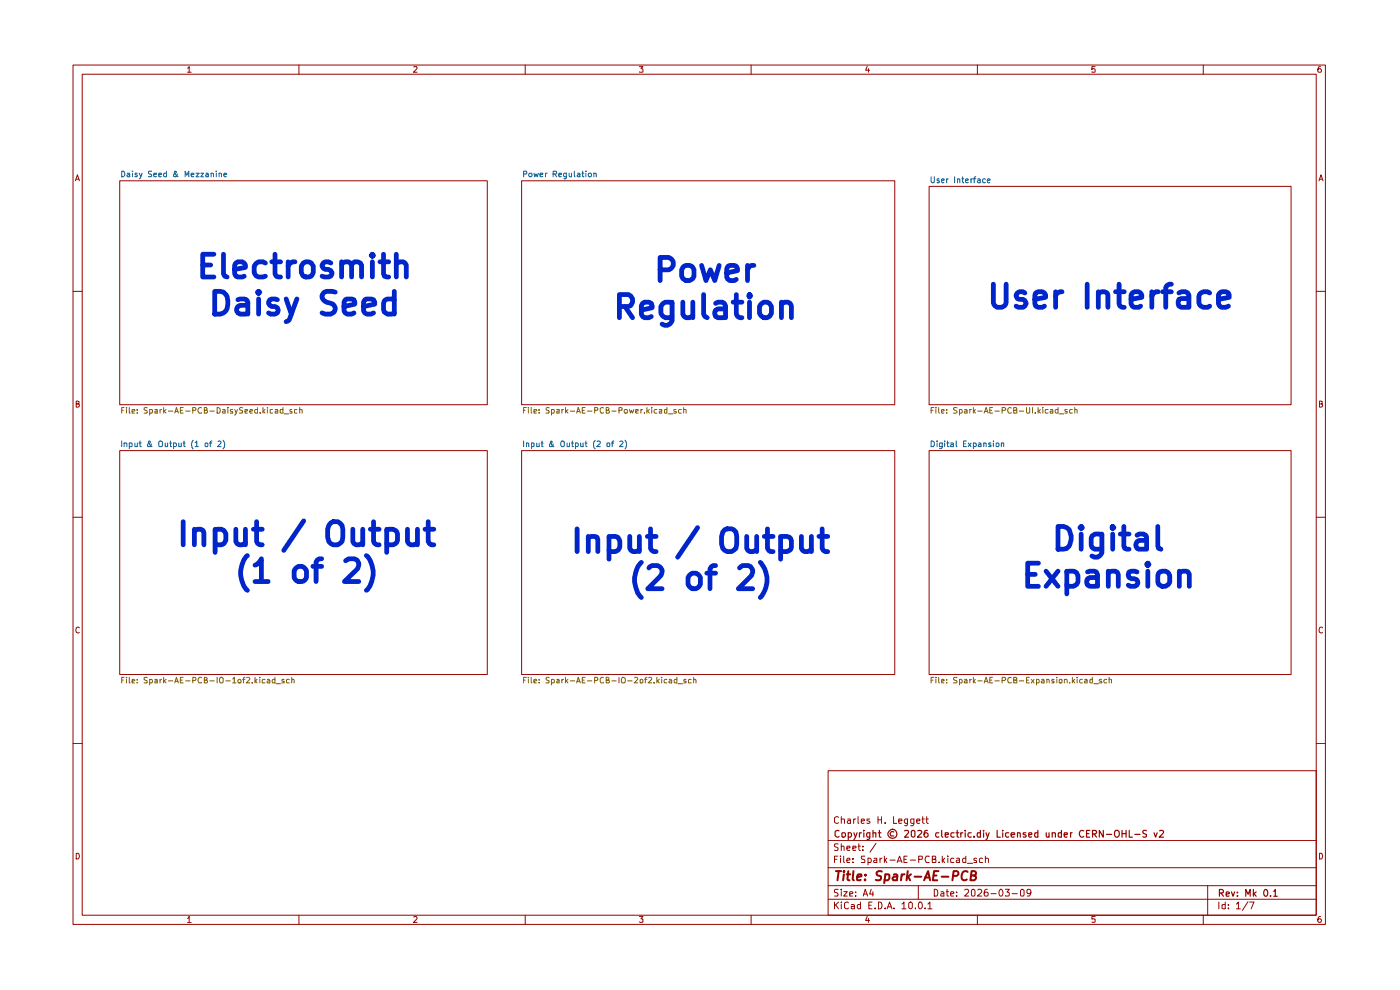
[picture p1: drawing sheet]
<svg xmlns="http://www.w3.org/2000/svg" width="297mm" height="210mm" viewBox="0 0 297 210" stroke-linecap="round" stroke-linejoin="round" font-family="sans-serif">
<g fill="none" stroke="#950500" stroke-width=".21">
<path d="M15.5 13.8h265.7v182.3h-265.7zM17.4 15.7h261.8v178.4h-261.8zM39.8 14.5l.3-.4v1.2M39.8 15.3h.8M63.4 13.8v1.9M87.8 14.2l.6-.1 .1 .4-.8 .8h.8M111.4 13.8v1.9M135.6 14.1h.8l-.4 .5 .4 .1v.5h-.8M159.3 13.8v1.9M184 14.1l-.4 .8h.9M184.2 14.6v.7M207.3 13.8v1.9"/>
<path d="M232.3 14.1h-.7v.6l.2-.1 .5 .1-.1 .6-.6-.1M255.3 13.8v1.9M280.2 14.1l-.5 .1a.94 .94 0 0 0 0 1.1h.5l.1-.1v-.4l-.2-.2h-.3l-.2 .2M16 38.4l.4-1.3 .4 1.3M16.2 38h.6M279.8 38.4l.4-1.3 .5 1.3M279.9 38h.6M15.5 61.8h1.9M279.2 61.8h2M16.2 85.7l.6-.1v-.4l-.6-.1v1.3h.4l.2-.5-.3-.2M279.9 85.7l.6-.1v-.4l-.6-.1v1.3l.6-.1 .1-.4-.3-.2M15.5 109.7h1.9"/>
<path d="M279.2 109.7h2M16.8 133.2l-.2-.2a.65 .65 0 0 0-.5 .6 .65 .65 0 0 0 .5 .7l.2-.1M280.6 133.2l-.3-.2a.65 .65 0 0 0-.5 .6 .65 .65 0 0 0 .5 .7l.3-.1M15.5 157.7h1.9M279.2 157.7h2M175.7 163.5h103.5v30.6h-103.5zM175.7 178.3h103.5M177.8 179.1l-.5-.1-.3 .2v.3l.8 .5-.3 .4-.5-.1M177.9 173.4l-.4-.2-.5 .4 .1 .9 .4 .2 .4-.2M178.5 179.6l.5-.1 .1 .9M178.5 173.8l.6-.1 .1 1M178.5 173.2v1.5"/>
<path d="M178.5 179v1.4M179.7 179.9l.6-.1v-.3h-.6v.2v.6h.6M179.8 173.7h.5l.1 1M180.4 174.1h-.5l-.2 .2 .2 .4 .5-.1M180.9 179.9l.7-.1-.1-.3h-.6v.8h.6M181.1 173.7v1M181.5 173.7h-.2l-.2 .3M182 173.2v1.4l.2 .1M182 179.5h.5M182.2 179v1.2l.3 .2M182.7 174.2l.7-.1-.1-.4h-.5l-.1 .2v.6l.2 .2 .4-.1M183 179.5v.2"/>
<path d="M184.5 173.7h-.5l-.1 .3 .6 .2 .1 .3-.3 .2-.4-.1M185.8 178.9l-1.2 1.9M186.3 173.2v1.5M186.3 173.9h.7M187 173.2v1.5M187.8 174.5v.2M189.6 173.2v1.5h.6M190.7 174.2l.6-.1v-.4h-.6v.9h.6M192.5 174.6l-.4 .1-.2-.3 .1-.7h.5v1.1l-.2 .4-.4-.1M193.9 174.6l-.4 .1-.3-.2 .1-.8h.6v1.1l-.4 .4-.3-.1M194.5 174.2l.7-.1-.1-.4h-.5l-.1 .2v.6l.1 .2 .5-.1M195.6 173.7h.5"/>
<path d="M195.7 173.2v1.3l.4 .2M196.4 173.7h.5M196.6 173.2v1.3l.3 .2M16.2 181a.66 .66 0 0 1 .6 .4 .66 .66 0 0 1-.2 .8h-.4zM39.8 194.8l.3-.4v1.3M39.8 195.7h.8M63.4 194.1v2M87.8 194.6l.4-.2 .3 .4-.8 .9h.8M111.4 194.1v2M135.6 194.4h.8l-.4 .5 .4 .1v.6h-.8M159.3 194.1v2M175.7 190.8h103.5"/>
<path d="M175.7 187.9h103.5M175.7 184.1h103.5M177 191.3v1.5M177 182.3h.5M177.3 191.9l.6 .9M177.7 181.6h-.7v1.4M177.8 188.7h-.7v.6a.53 .53 0 0 1 .6 .2 .53 .53 0 0 1 0 .6h-.7M177.9 191.3l-.9 .9M178.3 181.6v.1M178.3 182v1M178.5 191.3v.2M178.5 188.6v.2"/>
<path d="M178.5 189.1v1M178.5 191.9v.9M179 189.1h.7l-.7 1h.7M179 181.6v1.2l.2 .2M179.7 182.5l.6-.1-.1-.4-.5 .1v.7v.2h.6M180 191.5l-.4-.2-.4 .4v.9l.4 .2 .4-.2M180.3 189.7l.6-.2-.1-.3h-.5v.9h.5M180.6 191.9h.4l.3 .1v.8M180.9 182.9v.1M180.9 182.1v.2M181.3 192.2l-.7 .1v.4h.7M181.5 190v.1"/>
<path d="M181.5 189.2v.1M182.5 191.9h-.4l-.2 .2v.4l.2 .3 .4-.1M182.5 191.3v1.5M183 180.3v.1M183.1 190.1l.5-1.5 .5 1.5M183.2 189.7h.7M183.5 181.6h-.7a.53 .53 0 0 0 0 .6 .53 .53 0 0 0 .6 .2v.6h-.7M184 194.4l-.4 .8h.9M184.1 182.1l.5-.1 .2 .3-.1 .6-.6 .1M184.1 182v1.5M184.2 194.8v.9M184.3 192h.5"/>
<path d="M184.8 188.6l-.3 1.1h.8M185 191.3h-.7v1.5h.7M185.2 189.1v1M185.4 182.1h.6v.9h-.6l-.1-.4 .7-.2M185.7 192.6v.2M186.3 191.3l.7 .2v1.1l-.3 .2h-.4zM186.7 182v1M187.1 182l-.4 .3M187.6 181.6v1.4M187.8 192.6v.2M187.8 182.5l.3 .5M188.1 182l-.5 .6"/>
<path d="M188.2 192.8l.5-1.5 .5 1.5M188.4 192.4h.7M188.8 182.5h1.1M189.7 192.6v.2M190.3 183l.5-1.4 .5 1.4M190.5 182.6h.7M191.3 191.8l.5-.5v1.5M191.3 192.8h.9M191.8 182.3h.5M192.4 181.6h-.6v1.4h.6M192.8 191.6l.3-.3 .4 .3v.9l-.3 .3-.4-.3zM193.1 182.5h1.1"/>
<path d="M194.2 192.6v.2M194.8 187.9v2.9M194.9 182.3h.7l.1-.6-.8-.1v1.4M195 191.4l.2-.1a.76 .76 0 0 1 .5 .8 .76 .76 0 0 1-.5 .7 .97 .97 0 0 1-.2-1.4zM196.3 192.6v.2M196.8 191.8l.5-.5v1.5M196.8 192.8h.9M197.1 181.7l-.6-.1a1.02 1.02 0 0 0 0 1.4l.6-.1M197.8 182.3l.7-.2v-.2l-.1-.3h-.6v1.4h.7v-.6l-.3-.1M198.2 188.6a.8 .8 0 0 1 .8 .6 .8 .8 0 0 1-.3 .9h-.5zM199.2 182.9v.1M199.6 189.2l.4-.1 .2 .2v.8h-.6v-.4l.6-.2"/>
<path d="M199.9 181.6v1.4M200 182.5l.4 .5M200.4 182l-.5 .6M200.7 189.1h.5M200.9 188.6v1.3l.1 .2h.2M201.1 181.6v.1M201.1 182v1M201.7 189.7l.7-.2-.2-.4h-.4l-.1 .2v.6l.1 .2h.5M202.4 182.1l-.5-.1-.2 .3 .1 .7h.6M202.9 190v.1M202.9 189.2v.1M202.9 182.1h.6v.9h-.6v-.4l.6-.2"/>
<path d="M204.6 188.8l.6-.2 .3 .4-.1 .3-.8 .8h.9M204.9 181.6v1.4h-.6v-.9h.6M205.2 183.1h1.1M206.2 188.8l.3-.2 .3 .4v.8l-.1 .3h-.5l-.1-.3zM207.2 182.1a.36 .36 0 0 0-.6 .2l.6 .3v.4h-.6M207.3 194.1v2M207.4 188.8l.2-.2h.3l.4 .5-.1 .2-.9 .8h1M208.4 182.1l-.4-.1-.2 .3 .1 .7h.5M209 182.2l.1-.1a.36 .36 0 0 1 .6 .2v.7M209 181.6v1.4M209.5 188.6l-.5 .2-.2 1 .2 .3 .5-.1v-.7l-.5-.1-.2 .3M210.2 189.6h1.1"/>
<path d="M212.3 188.6a.87 .87 0 0 1 .2 1.5h-.3l-.3-.5 .1-.6zM213.3 188.6h.8l-.5 .6 .4 .1v.7h-.7M214.7 189.6h1.1M216.6 188.8l.3-.2 .4 .4v.8l-.2 .3h-.4l-.2-.3zM218.7 189.3a.46 .46 0 0 1-.4 .3 .46 .46 0 0 1-.5-.3l.1-.6 .5-.1 .2 .2a1.08 1.08 0 0 1-.2 1.3h-.5M232.3 194.4h-.7v.6h.7v.6h-.7M255.3 194.1v2M256.2 187.9v6.2M258.6 191.3v1.5M259.9 191.9h-.7v.7l.3 .2 .4-.1M259.9 191.3v1.5M260.6 192.6v.2"/>
<path d="M260.6 191.9v.1M262.3 191.8l.4-.5v1.5M262.3 192.8h.8M264.7 191.3l-1.1 1.8M265.1 191.3h.9l-.6 1.5M279.9 181a.66 .66 0 0 1 .7 .4 .66 .66 0 0 1-.3 .8h-.4zM280.2 194.4a.72 .72 0 0 0-.6 .5 .72 .72 0 0 0 .2 .8l.4-.1a.42 .42 0 0 0 0-.6 .42 .42 0 0 0-.5 0l-.1 .2"/>
</g>
<g fill="none" stroke="#950500" stroke-width=".25">
<path d="M178 176.2l-.4-.1-.4 .4v.7l.4 .4 .4-.2M178.6 176.7h.6l.2 .6a.45 .45 0 0 1-.8 .1zM180 177.5l.4 .1 .2-.3-.1-.6h-.5v1.4M181.1 176.7l.4 .9M181.8 176.7l-.7 1.4M182.3 176.7v.9M182.7 176.7h-.2l-.2 .2M183.3 176.1v.1M183.3 176.7v.9M184.5 177.5l-.4 .1-.2-.3 .1-.6h.5v1.1l-.2 .3-.4-.1M185.2 176.7h.6v.9M185.2 176.1v1.5"/>
<path d="M186.3 176.7h.6M186.6 176.1v1.4l.3 .1M189.6 176.5l-.4-.1-.4 .3 .2 .6h.6M191.9 176.2l.6-.1a.36 .36 0 0 1 .2 .6l-.8 .9h.8M193.4 176.2l.4-.1 .3 .3v.9l-.3 .3-.5-.3zM194.7 176.2h.7l.1 .4-.9 1h.9M196.7 176.1l-.4 .1a.99 .99 0 0 0 0 1.4l.6-.3v-.3l-.3-.3h-.3l-.3 .3M199.2 176.7h-.5l-.2 .2v.4l.3 .3 .4-.1M199.8 176.1v1.2l.2 .3M200.5 177.1l.7-.1-.1-.3h-.6v.8h.6M202.4 176.7h-.5l-.2 .2v.4l.3 .3 .4-.1M202.8 176.7h.6"/>
<path d="M203.1 176.1v1.4l.3 .1M203.8 176.7v.9M204.3 176.7h-.3l-.2 .2M204.8 176.1v.1M204.8 176.7v.9M206 176.7h-.5l-.1 .2v.4l.2 .3 .4-.1M206.6 177.4v.2M208 176.7h-.6l-.1 .2 .1 .6h.6M208 176.1v1.5M208.7 176.1v.1M208.7 176.7v.9M209.2 176.7l.3 .9"/>
<path d="M209.8 176.7l-.4 1.2-.2 .2M211.5 176.1v1.5h.7M212.7 176.1v.1M212.7 176.7v.9M214 176.7h-.5l-.2 .2v.4l.3 .3 .4-.1M214.5 177.1l.8-.1-.1-.3h-.6l-.1 .1 .1 .7h.6M215.9 176.7h.5v.9M215.9 176.7v.9M217.6 176.7h-.5l-.1 .1 .6 .4v.3h-.6M218.2 177.1l.7-.1-.1-.3h-.5l-.1 .1 .1 .7h.5M220.2 176.7h-.6l-.1 .2 .1 .6h.6M220.2 176.1v1.5"/>
<path d="M222 176.7v.8l.4 .1 .1-.2M222.5 176.7v.9M223.2 176.7h.6l.1 .9M223.2 176.7v.9M225.2 176.7h-.6l-.1 .2 .1 .6h.6M225.2 176.1v1.5M225.8 177.1l.6-.1v-.3h-.6v.1v.7h.6M227.1 176.7v.9M227.5 176.7h-.3l-.1 .2M229.9 176.2a.67 .67 0 0 0-.9 .6 .67 .67 0 0 0 .8 .7l.1-.1M230.5 176.8h.5M231.2 176.1h-.7v1.5h.7"/>
<path d="M231.8 176.9h.6l.2-.2-.1-.5-.7-.1v1.5M232.1 176.9l.5 .7M234.1 176.1v1.5l-.9-1.5v1.5M234.7 177h1.1M236.5 176.3l.3-.2a.57 .57 0 0 1 .6 .6v.6l-.3 .3h-.3a1.01 1.01 0 0 1-.3-1.3zM238 176.8h.9M238 176.1v1.5M238.9 176.1v1.5M239.6 176.1v1.5h.6M240.7 177h1.1M243.2 176.2l-.5-.1-.3 .3 .1 .3 .7 .3v.4l-.3 .2-.5-.1M244.8 176.7l.3 .9 .4-.9"/>
<path d="M246 176.2h.8v.4l-.9 1h.9M258.7 189.4h.8v-.5l-.2-.2h-.6v1.4M259 189.4l.5 .7M260.1 189.7l.7-.2-.1-.2h-.6v.7h.6M261.2 189.2l.4 .9 .3-.9M262.5 190v.1M262.5 189.3v.1M264.3 190.1v-1.4l.5 1 .4-1v1.4M265.9 188.7v1.4M266.1 189.6l.4 .5M266.5 189.2l-.6 .5M268.4 188.7a.76 .76 0 0 1 .6 .7 .76 .76 0 0 1-.6 .7l-.2-.2a.99 .99 0 0 1 .2-1.2z"/>
<path d="M269.5 190v.1M270.2 189.1l.3-.4v1.4M270.2 190.1h.8"/>
<circle cx="189.3" cy="176.9" r=".99"/>
</g>
<g fill="none" stroke="#950500" stroke-width=".42">
<path d="M177.3 184.8h1.1M177.9 184.8l-.2 1.9M179 185.5l-.1 1.2M179.1 184.8l-.2 .1 .1 .1 .1-.2-.1 .2M179.6 185.5h.8M180 184.8l-.2 1.7 .4 .2M181.1 184.8l-.2 1.7 .2 .2M181.8 186.1l.9-.2v-.4h-.5l-.3 .2-.1 .9h.8M183.5 186.6v.1M183.6 185.5v.2M187.1 184.9a.79 .79 0 0 0-1.1 .2l.1 .5 .7 .3 .1 .4-.1 .3-.3 .1-.7-.1M187.8 185.5h.8l.1 .8a.67 .67 0 0 1-1 .3"/>
<path d="M187.8 185.5l-.2 1.8M189.6 185.5h.7v1.2M190.4 185.9l-.7 .1-.3 .2v.4l.2 .1 .7-.1M191.3 185.5l-.2 1.2M191.9 185.5h-.4l-.2 .3M192.6 184.8l-.3 1.9M192.7 186l.4 .7M193.2 185.5l-.8 .6M194 186h1.4M196 186.7l.9-1.9 .4 1.9M196.2 186.1h.9M198.1 185.7h.6"/>
<path d="M199.1 184.8h-.9l-.3 1.9h.9M199.8 186h1.4M202.1 185.8l1-.1 .2-.2-.1-.5-.2-.2h-.7l-.2 1.9M205.3 185l-.1-.1a.81 .81 0 0 0-1.2 .7v.6a.66 .66 0 0 0 1.1 .4M206 185.7l1-.2v-.4l-.1-.2-.8-.1-.2 1.9h.7l.4-.4a.46 .46 0 0 0-.4-.6"/>
</g>
<g fill="#fff">
<path d="M110.7 95.6h79.1v47.5h-79.1z"/>
<path d="M110.7 38.4h79.1v47.4h-79.1z"/>
<path d="M25.4 95.6h78v47.5h-78z"/>
<path d="M25.4 38.4h78v47.4h-78z"/>
<path d="M197.1 95.6h76.8v47.5h-76.8z"/>
<path d="M197.1 39.5h76.8v46.3h-76.8z"/>
</g>
<path d="M25.4 38.4h78v47.4h-78zM110.7 38.4h79.1v47.4h-79.1zM197.1 39.5h76.8v46.3h-76.8zM25.4 95.6h78v47.5h-78zM110.7 95.6h79.1v47.5h-79.1zM197.1 95.6h76.8v47.5h-76.8z" fill="none" stroke="#950500" stroke-width=".21"/>
<g fill="none" stroke="#0025ca" stroke-width="1">
<path d="M43 56.2h1.7M45.4 53.9h-2.4v4.9h2.4M47.4 53.9v4.2l.3 .5 .5 .2M49.8 57.1l2.3-.4v-.5l-.3-.4-.4-.3h-.9l-.5 .3-.2 .4v1.9l.2 .5 .5 .2h.9l.4-.2M56.3 55.8l-.5-.3h-.9l-.7 .5-.3 .5v1.3l.3 .5a1.7 1.7 0 0 0 2.1 .3M57.7 55.5h1.8M58.3 53.9v4.2l.3 .5 .9 .2M61.1 55.5v3.3M62.6 55.5a1.4 1.4 0 0 0-1.5 1M64.3 55.8a1.32 1.32 0 0 1 2.2 .7v1.3l-.3 .5a1.32 1.32 0 0 1-2.3-.5v-1.3zM70.2 55.8l-.5-.3h-.7l-.4 .3-.3 .4 .3 .7 .4 .2h.7l.5 .3 .2 .4-.2 .8-.5 .2-1.4-.2M72.5 56a1.22 1.22 0 0 1 2.1 .2v2.6"/>
<path d="M72.5 55.5v3.3M74.6 56.2l.2-.4a1.17 1.17 0 0 1 1.9 .4v2.6M79 53.9l-.3 .3 .3 .2 .2-.2-.2-.3v.5M79 55.5v3.3M80.6 55.5h1.9M81.4 53.9v4.2l.1 .5 1 .2M84.1 56a1.22 1.22 0 0 1 2.1 .2v2.6M84.1 53.9v4.9M140 57.2h1.9a1.37 1.37 0 0 0 1-1.3 1.37 1.37 0 0 0-1-1.3h-1.9v4.9M144.9 56.7a1.38 1.38 0 0 1 2.3 .5v1.4a1.37 1.37 0 0 1-1.3 1 1.37 1.37 0 0 1-1.3-1v-1.4zM148.8 56.3l1 3.2 .9-2.3 .9 2.3 1-3.2M154.2 57.9l2.3-.5v-.4l-.3-.5-.4-.2h-.9l-.5 .2-.2 .5v1.8l.2 .5 .5 .2h.9l.4-.2"/>
<path d="M158.6 56.3v3.2M159.9 56.3a1.06 1.06 0 0 0-1.3 .9M45.5 61.8h1.2a2.1 2.1 0 0 1 1.6 2.7 2.07 2.07 0 0 1-2.8 2.1zM50.5 63.6l.5-.2 1.3 .2 .3 .5v2.5M52.6 64.5l-.5 .3h-1.1l-.5 .2-.3 .4v.6l.3 .4 .5 .2h1.1l.5-.2M54.9 61.8l-.3 .2 .3 .2 .2-.2-.2-.2v.4M54.9 63.4v3.2M58.8 63.6a1.21 1.21 0 0 0-1.8 .5l.2 .7 .5 .2h.6l.5 .3 .2 .4-.2 .7-.5 .2h-.9l-.4-.2M60.7 63.4l1.1 3.2M63 63.4l-1.6 4.4-.7 .4M71.1 62a2.11 2.11 0 0 0-2.5 .2 1.14 1.14 0 0 0 .7 1.9 1.76 1.76 0 0 1 1.8 1.2 1.21 1.21 0 0 1-.9 1.3h-1.2l-.7-.2M73 65l2.3-.5-.2-.9-.5-.2h-.9l-.5 .2-.2 .5v1.9l.2 .4 .5 .2h.9l.5-.2"/>
<path d="M77.1 65l2.4-.5v-.4l-.3-.5-.5-.2h-.9l-.4 .2-.3 .5v1.9l.3 .4 .4 .2h.9l.5-.2M83.6 63.6a1.7 1.7 0 0 0-2.1 .2l-.1 .5v1.4l.1 .5a1.59 1.59 0 0 0 2.1 .2M83.6 61.8v4.8M131.4 65h1.9a1.31 1.31 0 0 0 .9-1.2 1.31 1.31 0 0 0-.9-1.3h-1.9v4.9M132.6 65l1.6 2.4M136.1 65.8l2.2-.5-.1-1-.5-.2h-1l-.4 .2-.2 .6v1.7l.2 .5 .4 .3h1l.5-.3M142.6 64.1v4a1.39 1.39 0 0 1-2.1 .6M142.6 64.3l-.5-.2h-1l-.6 .5-.3 .4v1.5l.5 .6 .4 .3h1l.5-.3M144.9 64.1v2.5l.2 .5 .4 .3h.8l.7-.5M147 64.1v3.3M149.3 62.5v4.1l.2 .5 .5 .3M151.8 64.3l.5-.2h.9l.5 .2 .2 .6v2.5"/>
<path d="M153.9 65.3l-.4 .2h-1.2a.97 .97 0 0 0-.7 1 .97 .97 0 0 0 .7 .9h1.2l.4-.3M155.5 64.1h1.9M156.2 62.5v4.1l.3 .5 .5 .3h.4M159 62.5l-.2 .2 .2 .3 .3-.3-.3-.2v.5M159 64.1v3.3M161.4 64.6a1.28 1.28 0 0 1 1.3-.5 1.28 1.28 0 0 1 1 .9v1.5a1.31 1.31 0 0 1-1.3 .9 1.31 1.31 0 0 1-1.3-.9v-1.5zM165.8 64.6a1.18 1.18 0 0 1 1.1-.5 1.18 1.18 0 0 1 1 .8v2.5M165.8 64.1v3.3M210.7 60.3v4l.2 .4 .7 .5h.9l.5-.3 .4-.6v-4M217.4 62.1l-.4-.2h-.8l-.4 .2-.2 .5 .2 .7 .4 .2h.8l.4 .3 .3 .5-.3 .6-.4 .3h-.9l-.5-.3M219.5 63.5l2.3-.4v-.5l-.2-.5-.5-.2h-.9l-.5 .2-.2 .5v1.8l.2 .5 .5 .3h.9l.5-.3M223.9 61.9v3.3"/>
<path d="M225.3 61.9a1.21 1.21 0 0 0-1.4 .9M230.6 60.3v4.9M233 62.4a1.14 1.14 0 0 1 1.1-.5 1.14 1.14 0 0 1 .9 .7v2.6M233 61.9v3.3M236.6 61.9h1.9M237.4 60.3v4.1l.2 .5 .5 .3h.4M239.9 63.5l2.3-.4v-.5l-.2-.5-.4-.2h-1l-.4 .2-.3 .5v1.8l.3 .5 .4 .3h1l.4-.3M244.3 61.9v3.3M245.7 61.9a1.21 1.21 0 0 0-1.4 .9M246.6 61.9h1.9M248.5 60.3h-.4l-.5 .2-.3 .5v4.2M250.1 62.1l.5-.2h.9l.5 .2 .2 .5v2.6"/>
<path d="M252.2 63.1l-.4 .2h-1.2l-.5 .2a1.12 1.12 0 0 0 .5 1.7h1.2l.4-.3M256.6 62.1l-.4-.2h-.9l-.8 .5-.2 .4v1.5l.5 .6 .5 .3h.9l.4-.3M258.5 63.5l2.3-.4-.2-1-.5-.2h-.9l-.5 .2-.2 .5v1.8l.2 .5 .5 .3h.9l.5-.3M38.9 110.7v4.9M41.2 112.8a1.25 1.25 0 0 1 1.9-.3l.2 .5v2.6M41.2 112.3v3.3M45.6 112.5l.5-.2h.9l.5 .2 .4 .7v1.4l-.4 .7-.5 .3h-.9l-.5-.3M45.6 112.3v4.9M50 112.3v2.6l.3 .4a1.17 1.17 0 0 0 1.8-.2M52.1 112.3v3.3M52.5 117.9a5.4 5.4 0 0 0 0 7.3M53.8 112.3h1.8"/>
<path d="M54.1 119.9l.4-.2 1-1.2v4.9M54.4 110.7v4.2l.3 .4 .4 .3h.5M64.4 110.5l-4.2 6.3M68.2 118.5h-.5l-.4 .3-.2 .4v4.2M70.2 110.9a1.58 1.58 0 0 1 1.7-.1 1.58 1.58 0 0 1 .8 1.5v1.7a1.6 1.6 0 0 1-1.1 1.6 1.6 1.6 0 0 1-1.8-.7 3.8 3.8 0 0 1 .4-4zM73.3 119l.7-.5h1.2a1.21 1.21 0 0 1 .9 1.4l-.2 .7-2.8 2.8h3M74.8 112.3v2.6l.3 .4a1.29 1.29 0 0 0 1.9-.2M77 112.3v3.3M77.7 117.9a5.4 5.4 0 0 1 0 7.3M78.6 112.3h1.8M79.2 110.7v4.2l.3 .4 .4 .3h.5M82 112.5l.5-.2h.9l.8 .5 .1 .4v1.4l-.4 .7-.5 .3h-.9l-.5-.3"/>
<path d="M82 112.3v4.9M86.4 112.3v2.6l.3 .4 .4 .3h.8l.7-.5M88.6 112.3v3.3M90.2 112.3h1.8M90.8 110.7v4.2l.3 .4 .4 .3h.5M122.4 112.2v4.8M124.8 114.2a1.46 1.46 0 0 1 1.9-.2l.1 .5v2.5M124.8 113.8v3.2M129.2 114a1.62 1.62 0 0 1 2 .2l.3 .5v1.4l-.3 .5-.6 .4h-1l-.4-.2M129.2 113.8v4.8M133.6 113.8v2.5l.3 .5a1.26 1.26 0 0 0 1.7-.2M135.6 113.8v3.2"/>
<path d="M136.1 119.3a5.5 5.5 0 0 0 0 7.4M137.3 113.8h1.9M138 112.2v4.1l.3 .5 .4 .2h.5M148 111.9l-4.2 6.3M151.8 120h-.5l-.4 .2-.3 .4v4.3M153.8 112.3a1.65 1.65 0 0 1 2.5 1.5v1.6a1.6 1.6 0 0 1-1.1 1.6 1.6 1.6 0 0 1-1.9-.7 3.9 3.9 0 0 1 .5-4zM158.4 113.8v2.5l.3 .5a1.4 1.4 0 0 0 1.8-.2M160.5 113.8v3.2M161.3 119.3a5.5 5.5 0 0 1 0 7.4M162.1 113.8h1.9M162.8 112.2v4.1l.3 .5 .4 .2h.5M165.6 114a1.81 1.81 0 0 1 2.1 .2l.2 .5v1.4l-.2 .5a1.66 1.66 0 0 1-2.1 .2"/>
<path d="M165.6 113.8v4.8M170 113.8v2.5l.3 .5a1.4 1.4 0 0 0 1.8-.2M172.1 113.8v3.2M173.7 113.8h1.9M174.4 112.2v4.1l.3 .5 .4 .2h.5M220.3 119.5h-2.3v4.9h2.3M224.4 111.7h1.2l.7 .2 .5 .4a3.3 3.3 0 0 1-.5 4l-.7 .2h-1.2zM229.4 111.7l-.3 .2 .3 .2 .2-.2-.2-.2v.4M229.4 113.3v3.2M233.8 113.3v4a1.39 1.39 0 0 1-2.2 .6M233.8 113.5a1.59 1.59 0 0 0-2.2 .2 2.34 2.34 0 0 0 .3 2.6l.4 .2h1l.5-.2M236 111.7l-.1 .2 .1 .2 .3-.2-.3-.2v.4"/>
<path d="M236 113.3v3.2M237.7 113.3h1.8M238.4 111.7v4.1l.2 .5 .9 .2M241.2 113.5l.4-.2h1l.5 .2 .1 .5v2.5M243.2 114.5l-.4 .1h-1.2a.97 .97 0 0 0-.7 1 .97 .97 0 0 0 .7 .9h1.2l.4-.2M243.5 119.5l-.3 .2 .3 .3 .3-.3-.3-.2v.5M245.6 111.7v4.1l.2 .5 .5 .2M54.1 123.4h2.8M62.7 120.6l.6-.5a1.47 1.47 0 0 1 1.7 1v1.4a1.41 1.41 0 0 1-1.3 .9 1.41 1.41 0 0 1-1.3-.9v-1.4zM66.4 120.1h1.8M137.7 120.5l.6-.5h1.2a1.39 1.39 0 0 1 .7 2.1l-2.8 2.8h3.1M146.2 122.1l.7-.5a1.47 1.47 0 0 1 1.7 .9v1.4a1.37 1.37 0 0 1-1.3 1 1.37 1.37 0 0 1-1.3-1v-1.4z"/>
<path d="M149.9 121.6h1.9M156.9 120.5l.7-.5h1.1a1.39 1.39 0 0 1 .7 2.1l-2.8 2.8h3.1M218 121.8h1.6M221.9 121.2l2.5 3.2M224.4 121.2l-2.5 3.2M226.3 121.3a1.7 1.7 0 0 1 2.1 .3l.3 .5v1.3l-.3 .5a1.59 1.59 0 0 1-2.1 .2M226.3 121.2v4.8M230.7 121.3l.5-.1h1l.4 .1 .2 .5v2.6M232.8 122.3l-.5 .2h-1.1a.97 .97 0 0 0-.7 .9 .97 .97 0 0 0 .7 1h1.1l.5-.3M235.1 121.6a1.53 1.53 0 0 1 1.9-.3l.2 .5v2.6M235.1 121.2v3.2M241.2 121.3l-1.2-.1-.5 .1-.2 .5 .2 .7 1.7 .5 .2 .4-.2 .7-.5 .3h-.9l-.5-.3"/>
<path d="M243.5 121.2v3.2M245.8 121.6a1.38 1.38 0 0 1 2.4 .5v1.3a1.31 1.31 0 0 1-1.3 1 1.31 1.31 0 0 1-1.3-1v-1.3zM250.2 121.6a1.53 1.53 0 0 1 1.8-.3l.3 .5v2.6M250.2 121.2v3.2"/>
</g>
<g fill="none" stroke="#006f70" stroke-width=".21">
<path d="M25.8 36.3h.4a.66 .66 0 0 1 .3 .8 .66 .66 0 0 1-.7 .4zM27 36.7h.4l.1 .8M27.5 37l-.5 .1-.1 .2 .2 .2 .4-.1M28.1 36.3v.1M28.1 36.7v.8M29.1 36.7h-.4l-.1 .2 .1 .2 .4 .1v.2h-.5M29.5 36.7l.4 .8M30.1 36.7l-.4 1.1-.2 .1M32.2 36.3l-.7 .1v.3l.7 .5-.3 .3-.4-.1M32.6 37.1l.6-.1v-.3h-.5l-.1 .2 .1 .5h.5M33.7 37.1l.6-.1-.1-.3h-.5v.7h.5M35.3 36.7h-.5l-.1 .2 .1 .5h.5"/>
<path d="M35.3 36.3v1.2M37.6 36.9l-.2 .5h-.6v-.4l.5-.3v-.4h-.2l-.1 .3 .8 .9M39.3 37.5v-1.2l.3 .9 .4-.9v1.2M40.6 37.1l.5-.1v-.3h-.5v.2v.4l.1 .2 .4-.1M41.6 36.7h.6l-.6 .8h.6M42.6 36.7h.6l-.6 .8h.6M43.7 36.7h.4l.1 .8M44.2 37l-.5 .1-.1 .2 .2 .2 .4-.1M44.8 36.8l.4-.1 .1 .8M44.8 36.7v.8M45.9 36.3v.1M45.9 36.7v.8"/>
<path d="M46.5 36.8l.4-.1 .1 .8M46.5 36.7v.8M47.5 37.1l.6-.1-.1-.3h-.4l-.1 .2v.4l.2 .2 .3-.1M111.1 36.9h.6v-.6h-.6v1.2M112.2 36.9l.1-.2h.5v.7h-.5zM113.3 36.7l.2 .8 .2-.6 .3 .6 .2-.8M114.6 37.1l.5-.1v-.3h-.5v.2v.5h.5M115.7 36.7v.8M116.1 36.7h-.3l-.1 .2M117.3 36.9h.6l.2-.4-.2-.2h-.6v1.2M117.7 36.9l.4 .6M118.5 37.1l.6-.1-.1-.3h-.4l-.1 .2v.4l.2 .2 .3-.1"/>
<path d="M120.1 37.4h-.5l-.1-.5 .2-.2h.4v1.1h-.5M120.7 36.7v.6l.2 .2 .3-.1M121.2 36.7v.8M121.8 36.3v1l.2 .2M122.5 36.7h.4l.1 .8M123 37l-.5 .1-.1 .2 .2 .2 .4-.1M123.4 36.7h.5M123.6 36.3v1.1l.3 .1M124.3 36.3v.1M124.3 36.7v.8M124.9 36.7h.4l.2 .2-.1 .5h-.5zM126 36.8l.4-.1 .1 .8"/>
<path d="M126 36.7v.8M197.5 37.5v1l.3 .3 .4-.2v-1.1M199.2 38h-.4v.3l.4 .1 .1 .1-.2 .3-.3-.1M199.7 38.4l.6-.2-.2-.3-.4 .2v.4l.2 .3 .3-.1M200.8 37.9v.9M201.2 37.9l-.4 .3M202.5 37.5v1.3M203.1 38l.4-.1 .1 .2v.7M203.1 37.9v.9M204 37.9h.5M204.2 37.5v1l.3 .3M204.8 38.4l.6-.2v-.2h-.5l-.1 .5a.36 .36 0 0 0 .6 .2"/>
<path d="M206 37.9v.9M206.3 37.9l-.3 .1v.2M206.5 37.9h.5M207 37.5l-.3 .2v1.1M207.4 38l.4-.1 .1 .2v.7M207.9 38.2l-.6 .2 .2 .4 .4-.1M209 38a.36 .36 0 0 0-.6 .2l.1 .5h.5M209.5 38.4l.6-.2-.2-.3-.4 .2v.4l.1 .3 .4-.1M25.8 93.6v1.1M26.3 94.1l.5-.1 .1 .7M26.3 94v.7M27.4 94.7h.6l-.1-.7h-.5v1.2"/>
<path d="M28.6 94v.7h.5M29.1 94v.7M29.5 94h.5M29.7 93.6v1.1h.3M32.1 94.1l-.3 .6h-.5v-.5l.6-.4-.2-.2h-.2v.4l.4 .6 .4 .1M33.7 93.7l.2-.1 .6 .1v.9l-.2 .1h-.4l-.2-.1zM35 94v.7h.6M35.6 94v.7M36 94h.4M36.1 93.6v1.1h.3M36.8 94.7h.5l.1-.1v-.5l-.1-.1h-.5v1.2M37.9 94v.7h.5"/>
<path d="M38.4 94v.7M38.9 94h.4M39 93.6v1l.3 .1M41 93.4a1.42 1.42 0 0 0 0 1.8M41.4 93.9l.3-.3v1.1M41.4 94.7h.7M43.5 94.1l.5-.1v.7h-.5zM44.4 94h.6M45 93.6l-.4 .1v1M46.2 93.6h.4l.3 .3-.8 .8h.8M47.3 93.4a1.42 1.42 0 0 1 0 1.8M111.1 93.6v1.1"/>
<path d="M111.7 94.1l.4-.1 .1 .7M111.7 94v.7M112.8 94.7h.5l-.1-.7h-.4v1.2M113.9 94v.7h.5M114.4 94v.7M114.8 94h.4M115 93.6v1.1h.2M117.3 94.1l-.2 .6h-.4l-.1-.5 .6-.5-.3-.1-.1 .2a1.07 1.07 0 0 0 .7 .9M119.2 93.6l.5 .1v.9l-.2 .1h-.4a.86 .86 0 0 1 .1-1.1zM120.3 94v.7h.5M120.8 94v.7M121.2 94h.5"/>
<path d="M121.4 93.6v1.1h.3M122.1 94.7h.4l.2-.1v-.5l-.2-.1h-.4v1.2M123.2 94l.1 .7h.4M123.7 94v.7M124.1 94h.4M124.3 93.6v1l.2 .1M126.2 93.4a1.42 1.42 0 0 0 0 1.8M126.7 93.6h.6v.5l-.7 .6h.7M128.8 94.1l.5-.1v.7h-.5zM129.7 94h.5M130.2 93.6l-.3 .1v1M131.5 93.6h.4l.3 .3-.8 .8h.8"/>
<path d="M132.6 93.4a1.42 1.42 0 0 1 0 1.8M197.5 93.6h.4l.3 .2v.7l-.2 .2h-.5zM198.8 93.6h.1M198.8 94v.7M199.9 94.7h-.6l.1-.7h.5v.9l-.3 .3-.3-.1M200.4 93.6h.1M200.4 94v.7M200.8 94h.5M201 93.6v1l.1 .1h.2M201.7 94h.5l.1 .1v.6h-.6v-.3l.6-.2M202.9 93.6v1.1h.1M204.4 94.1h.4"/>
<path d="M205 93.6h-.6v1.1h.6M205.4 94l.6 .7M206 94l-.6 .7M206.5 94.7h.4l.2-.1v-.5l-.2-.1h-.4v1.2M207.6 94h.4l.1 .1v.6h-.5l-.1-.2 .6-.3M208.7 94.1l.4-.1 .1 .7M208.7 94v.7M210.2 94h-.4l-.1 .1 .2 .3h.3v.3h-.5M210.7 93.6h.1M210.7 94v.7M211.3 94.1l.5-.1v.7h-.5zM212.4 94.1l.5-.1v.7"/>
<path d="M212.4 94v.7"/>
</g>
<g fill="none" stroke="#805f00" stroke-width=".21">
<path d="M25.8 87h.4M26.3 86.4h-.5v1.2M26.8 86.4v.1M26.8 86.9v.7M27.4 86.4v1.2h.2M28 87.3l.6-.2-.1-.2h-.5v.7h.5M29.1 87.5v.1M29.1 86.9v.1M31.2 86.5h-.6v.4a.47 .47 0 0 1 .5 .2 .47 .47 0 0 1 .1 .5h-.6M31.7 87.6h.6v-.7h-.6v1.2M32.8 86.9h.6v.7h-.6v-.3l.6-.2M33.9 86.9v.7"/>
<path d="M34.3 86.9l-.4 .1M34.7 86.4v1.2M34.8 87.2l.4 .4M35.2 86.9l-.5 .4M35.7 87.2h1M37.1 87.6l.3-1.2 .4 1.2M37.2 87.3h.6M38.3 87h.4M38.9 86.4h-.6v1.2h.6M39.4 87.2h.9M40.9 87h.6v-.5l-.6-.1v1.2M42.8 86.5a.61 .61 0 0 0-.8 .3 .61 .61 0 0 0 .2 .8l.6-.1"/>
<path d="M43.3 87l.6-.1v-.4l-.6-.1v1.2h.6l.1-.3-.3-.3M44.5 87.2h1M46.1 86.4a.66 .66 0 0 1 .6 .5 .66 .66 0 0 1-.2 .7h-.4zM47.2 86.9h.5v.7h-.5v-.2l.5-.3M48.3 86.4v.1M48.3 86.9v.7M49.4 86.9h-.5l-.1 .1 .2 .3h.4v.3h-.6M49.8 86.9l.3 .7M50.4 86.9l-.4 1.1-.2 .1M51.5 86.5h-.6v.4a.47 .47 0 0 1 .4 .2 .47 .47 0 0 1 .1 .5h-.6M52 87.3l.5-.2v-.2h-.5v.7h.5M53 87.3l.6-.2-.1-.2h-.4l-.1 .1 .1 .6h.4"/>
<path d="M54.6 86.4v1.2h-.4l-.2-.1v-.5l.2-.1h.4M55.2 87.5v.1M55.8 86.4v1.2M55.9 87.2l.3 .4M56.2 86.9l-.4 .4M56.7 86.4v.1M56.7 86.9v.7M57.8 86.9h-.5v.6l.5 .1M58.4 86.9h.4l.1 .1v.6h-.5l-.1-.2 .2-.2 .4-.1M60 86.4v1.2h-.5v-.7h.5M60.3 87.8h.9M61.9 86.9h-.4v.1l.1 .3h.3v.3h-.4"/>
<path d="M63 86.9h-.5v.6l.5 .1M63.6 86.9h.4l.1 .7M63.6 86.4v1.2M111.1 87h.3M111.7 86.4h-.6v1.2M112.1 86.4v.1M112.1 86.9v.7M112.7 86.4v1.1l.2 .1M113.3 87.3l.6-.2-.1-.2h-.5v.7h.5M114.4 87.5v.1M114.4 86.9v.1M116.5 86.5h-.6v.4a.47 .47 0 0 1 .5 .2 .47 .47 0 0 1 0 .5h-.6"/>
<path d="M117 87.6h.5v-.7h-.5v1.2M118.1 86.9h.5v.7h-.5v-.3l.5-.2M119.2 86.9v.7M119.5 86.9l-.3 .1M120 86.4v1.2M120.1 87.2l.4 .4M120.5 86.9l-.5 .4M121 87.2h.9M122.3 87.6l.4-1.2 .4 1.2M122.4 87.3h.6M123.5 87h.4M124.1 86.4h-.6v1.2h.6"/>
<path d="M124.6 87.2h1M126.2 87h.5v-.5l-.5-.1v1.2M128 86.5a.45 .45 0 0 0-.7 .2v.7l.2 .2 .5-.1M128.6 87l.5-.1v-.4l-.5-.1v1.2h.5l.2-.3-.4-.3M129.8 87.2h.9M131.3 87h.6v-.5l-.6-.1v1.2M132.4 87l.2-.1h.4v.7h-.4l-.2-.1zM133.5 86.9l.3 .7 .1-.6 .3 .6 .2-.7M134.9 87.3l.5-.2v-.2h-.5v.7h.5M136 86.9v.7M136.3 86.9h-.2l-.1 .1M136.7 87.5v.1"/>
<path d="M137.2 86.4v1.2M137.4 87.2l.3 .4M137.7 86.9l-.5 .4M138.3 86.4v.1M138.3 86.9v.7M139.4 86.9h-.5l-.1 .1v.5l.1 .1h.5M139.9 86.9h.5v.7h-.5v-.3l.5-.2M141.5 86.4v1.2h-.4l-.1-.7h.5M141.8 87.8h.9M143.4 86.9h-.4l-.1 .1 .3 .3h.2v.3h-.5M144.5 86.9h-.4l-.2 .1v.5l.2 .1h.4M145 86.9h.5v.7"/>
<path d="M145 86.4v1.2M197.5 87h.4M198.1 86.4h-.6v1.2M198.5 86.4v.1M198.5 86.9v.7M199.1 86.4v1.1l.2 .1M199.7 87.3l.6-.2-.1-.2h-.4l-.1 .1 .1 .6h.4M200.8 87.5v.1M200.8 86.9v.1M203 86.5h-.6l-.1 .3 .2 .2h.3l.2 .5-.1 .1h-.6M203.5 87.6h.5l.1-.1v-.5l-.1-.1h-.5v1.2M204.6 86.9h.5v.1v.6h-.5v-.2l.5-.3"/>
<path d="M205.7 86.9v.7M206.1 86.9h-.3l-.1 .1M206.5 86.4v1.2M206.6 87.2l.3 .4M206.9 86.9l-.4 .4M207.4 87.2h1M208.8 87.6l.4-1.2 .4 1.2M208.9 87.3h.6M210 87h.4M210.6 86.4h-.6v1.2h.6M211.1 87.2h.9M212.6 87h.6l.2-.1-.1-.4-.7-.1v1.2"/>
<path d="M214.5 86.5l-.2-.1a.67 .67 0 0 0-.5 .6 .67 .67 0 0 0 .2 .6l.5-.1M215.1 87h.4l.2-.2-.1-.3-.5-.1v1.2h.5l.1-.5-.2-.1M216.2 87.2h1M217.8 86.4v1.1l.1 .1 .5-.1v-1.1M219 86.4v1.2M219.6 87.5v.1M220.2 86.4v1.2M220.3 87.2l.4 .4M220.7 86.9l-.5 .4M221.2 86.4v.1M221.2 86.9v.7M222.3 86.9h-.5l-.1 .1 .1 .6h.5"/>
<path d="M222.8 86.9h.5v.1v.6h-.5v-.2l.5-.3M224.4 86.4v1.2h-.4l-.1-.1v-.5l.1-.1h.4M224.7 87.8h.9M226.4 86.9h-.4l-.1 .1 .2 .3h.3v.3h-.5M227.5 86.9h-.5l-.1 .1 .1 .6h.5M228 86.9h.4l.1 .7M228 86.4v1.2M25.8 144.3h.4M26.3 143.7h-.5v1.2M26.8 143.7v.1M26.8 144.1v.8M27.4 143.7v1.2h.2"/>
<path d="M28 144.5l.6-.1-.1-.2h-.5v.7h.5M29.1 144.8v.1M29.1 144.2v.1M31.2 143.8h-.6v.4l.6 .2v.1v.4h-.6M31.7 144.2a.36 .36 0 0 1 .6 .2v.5h-.6M31.7 144.1v1.2M32.8 144.2h.6v.7h-.6v-.4l.6-.1M33.9 144.1v.8M34.3 144.1l-.4 .3M34.7 143.7v1.2M34.8 144.4l.4 .5M35.2 144.1l-.5 .4"/>
<path d="M35.7 144.4h1M37.1 144.9l.3-1.2 .4 1.2M37.2 144.5h.6M38.3 144.3h.4M38.9 143.7h-.6v1.2h.6M39.4 144.4h.9M40.9 144.4l.6-.1v-.5l-.6-.1v1.2M42.8 143.8l-.2-.1a.66 .66 0 0 0-.6 .5 .66 .66 0 0 0 .2 .7l.6-.1M43.3 144.3l.6-.1v-.4l-.6-.1v1.2h.6l.1-.4-.3-.2M44.5 144.4h1M46.1 143.7v1.2M46.8 143.7l.5 .1v.9l-.1 .2h-.5a.86 .86 0 0 1 .1-1.2z"/>
<path d="M47.9 144.4h.9M49.4 144l.3-.3v1.2M49.4 144.9h.6M50.5 144.2h.6v.7h-.5l-.1-.2zM51.5 144.1h.5M52 143.7l-.4 .1v1.1M52.3 143.8l.4-.1 .3 .3-.8 .9h.8M53.5 144.8v.1M54.1 143.7v1.2M54.2 144.4l.3 .5M54.5 144.1l-.4 .4M55.1 143.7v.1"/>
<path d="M55.1 144.1v.8M56.2 144.2h-.6v.6l.6 .1M56.7 144.2l.4-.1 .1 .2v.6h-.5l-.1-.3 .6-.2M58.3 143.7v1.2h-.5v-.7h.5M58.6 145h.9M60.3 144.2l-.4-.1-.1 .2 .1 .2h.4v.4h-.5M61.4 144.2h-.6v.6l.6 .1M61.9 144.2l.3-.1 .2 .2v.6M61.9 143.7v1.2M111.1 144.3h.3M111.7 143.7h-.6v1.2M112.1 143.7v.1"/>
<path d="M112.1 144.1v.8M112.7 143.7v1l.2 .2M113.3 144.5l.6-.1-.2-.3-.4 .1v.7h.5M114.4 144.8v.1M114.4 144.2v.1M116.5 143.8h-.6v.4l.5 .2 .1 .3-.1 .2h-.6M117 144.2a.36 .36 0 0 1 .6 .2l-.1 .5h-.5M117 144.1v1.2M118.1 144.2h.5v.7h-.5v-.4l.5-.1M119.2 144.1v.8M119.5 144.1l-.3 .3M120 143.7v1.2"/>
<path d="M120.1 144.4l.4 .5M120.5 144.1l-.5 .4M121 144.4h.9M122.3 144.9l.4-1.2 .4 1.2M122.4 144.5h.6M123.5 144.3h.4M124.1 143.7h-.6v1.2h.6M124.6 144.4h1M126.2 144.4l.5-.1v-.5l-.5-.1v1.2M128 143.8l-.3-.1-.4 .3v.6l.2 .3 .5-.1M128.6 144.3l.5-.1v-.4l-.5-.1v1.2h.5l.2-.4-.4-.2M129.8 144.4h.9"/>
<path d="M131.3 143.7v1.2M132.1 143.7l.5 .1a.74 .74 0 0 1-.2 1.1h-.4a.86 .86 0 0 1 .1-1.2zM133.2 144.4h.9M134.6 143.8l.4-.1 .3 .3-.8 .9h.8M135.8 144.2h.5v.7l-.5-.1zM136.7 144.1h.5M137.2 143.7l-.3 .1v1.1M137.6 143.8l.4-.1 .3 .3-.8 .9h.8M138.8 144.8v.1M139.4 143.7v1.2M139.4 144.4l.5 .5M139.9 144.1l-.5 .4"/>
<path d="M140.4 143.7v.1M140.4 144.1v.8M141.5 144.2a.36 .36 0 0 0-.6 .2l.1 .5h.5M142 144.2l.3-.1 .2 .2v.6h-.5l-.1-.3 .6-.2M143.6 143.7v1.2h-.4l-.2-.2 .1-.5h.5M143.8 145h1M145.5 144.2l-.3-.1-.2 .2 .2 .2h.3v.4h-.5M146.6 144.2h-.6v.6l.6 .1M147.1 144.2l.4-.1 .2 .2v.6M147.1 143.7v1.2M197.5 144.3h.4M198.1 143.7h-.6v1.2"/>
<path d="M198.5 143.7v.1M198.5 144.1v.8M199.1 143.7v1l.2 .2M199.7 144.5l.6-.1-.2-.3-.4 .2v.4l.1 .2h.4M200.8 144.8v.1M200.8 144.2v.1M203 143.8h-.6v.4l.5 .2 .1 .3-.1 .2h-.6M203.5 144.2l.4-.1 .2 .3v.3l-.1 .2h-.5M203.5 144.1v1.2M204.6 144.2l.4-.1 .1 .2v.6h-.5v-.3l.5-.2M205.7 144.1v.8M206.1 144.1l-.4 .1v.2"/>
<path d="M206.5 143.7v1.2M206.6 144.4l.3 .5M206.9 144.1l-.4 .4M207.4 144.4h1M208.8 144.9l.4-1.2 .4 1.2M208.9 144.5h.6M210 144.3h.4M210.6 143.7h-.6v1.2h.6M211.1 144.4h.9M212.6 144.4h.5l.3-.3-.1-.3-.7-.1v1.2M214.5 143.8l-.2-.1a.67 .67 0 0 0-.5 .5 .67 .67 0 0 0 .2 .7l.5-.1M215.1 144.3l.5-.1v-.4l-.5-.1v1.2h.5l.1-.5-.2-.1"/>
<path d="M216.2 144.4h1M217.8 144.3h.4M218.4 143.7h-.6v1.2h.6M218.8 144.1l.6 .8M219.4 144.1l-.6 .8M219.9 144.2l.3-.1 .3 .3v.3l-.2 .2h-.4M219.9 144.1v1.2M221 144.2l.3-.1 .2 .2v.6h-.5l-.1-.3 .6-.2M222.1 144.2l.3-.1 .2 .2v.6M222.1 144.1v.8M223.6 144.2l-.3-.1-.2 .2 .2 .2h.3v.4h-.5M224.2 143.7v.1"/>
<path d="M224.2 144.1v.8M224.7 144.2h.6l-.1 .7-.5-.1zM225.8 144.2l.4-.1 .2 .2v.6M225.8 144.1v.8M226.9 144.8v.1M227.5 143.7v1.2M227.7 144.4l.3 .5M228 144.1l-.5 .4M228.5 143.7v.1M228.5 144.1v.8M229.6 144.2l-.3-.1-.3 .3v.3l.2 .2h.4M230.1 144.2h.5v.7h-.5l-.1-.3 .6-.2"/>
<path d="M231.7 143.7v1.2h-.4l-.1-.7h.5M232.1 145h.9M233.7 144.2l-.3-.1-.2 .2 .2 .2h.3v.4h-.5M234.8 144.2l-.4-.1-.2 .3v.3l.2 .2h.4M235.3 144.2h.5v.7M235.3 143.7v1.2"/>
</g>
</svg>
